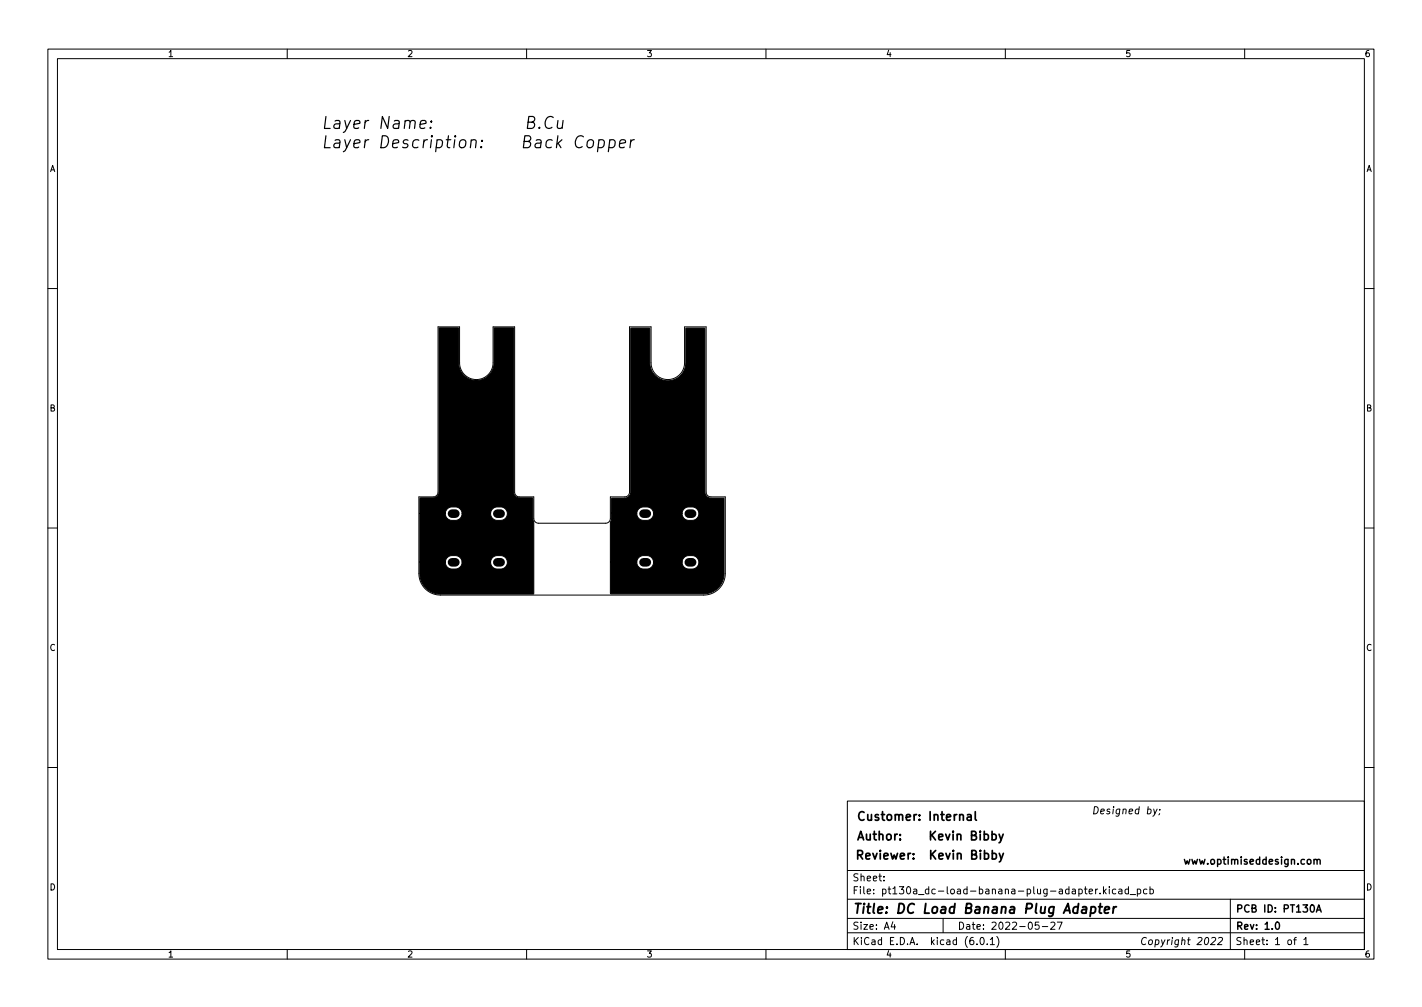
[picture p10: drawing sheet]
<svg xmlns="http://www.w3.org/2000/svg" width="297mm" height="210mm" viewBox="0 0 297 210" stroke-linecap="round" stroke-linejoin="round" font-family="sans-serif">
<defs><g id="words">
<g font-size="3.5">
<text x="67" y="26.9">Layer Name:</text>
<text x="67" y="31">Layer Description:</text>
<text x="101.4" y="31">Back Copper</text>
</g>
<text font-size="2.8" x="178" y="190.8">Title: DC Load Banana Plug Adapter</text>
<g font-size="2.5">
<text x="178.8" y="171.4">Customer: Internal</text>
<text x="178.5" y="179.5">Reviewer: Kevin Bibby</text>
<text x="178.8" y="175.5">Author:</text>
<text x="190.6" y="175.5">Kevin Bibby</text>
</g>
<g font-size="2.1">
<text x="228" y="170">Designed by;</text>
<text x="178" y="184">Sheet:</text>
<text x="247" y="180.5">www.optimiseddesign.com</text>
<text x="178" y="186.7">File: pt130a_dc-load-banana-plug-adapter.kicad_pcb</text>
<text x="258" y="190.5">PCB ID: PT130A</text>
<text x="178" y="197.3">KiCad E.D.A. kicad (6.0.1)</text>
<text x="178" y="194.1">Size: A4</text>
<text x="200" y="194.1">Date: 2022-05-27</text>
<text x="238" y="197.3">Copyright 2022</text>
<text x="258" y="194.1">Rev: 1.0</text>
<text x="258" y="197.3">Sheet: 1 of 1</text>
</g>
<g font-size="1.8">
<text x="35" y="11.9">1</text>
<text x="85" y="11.9">2</text>
<text x="135" y="11.9">3</text>
<text x="185" y="11.9">4</text>
<text x="235" y="11.9">5</text>
<text x="285" y="11.9">6</text>
<text x="10.3" y="35.9">A</text>
<text x="285.3" y="35.9">A</text>
<text x="10.3" y="85.9">B</text>
<text x="285.3" y="85.9">B</text>
<text x="10.3" y="135.9">C</text>
<text x="285.3" y="135.9">C</text>
<text x="10.3" y="185.9">D</text>
<text x="285.3" y="185.9">D</text>
<text x="35" y="199.9">1</text>
<text x="85" y="199.9">2</text>
<text x="135" y="199.9">3</text>
<text x="185" y="199.9">4</text>
<text x="235" y="199.9">5</text>
<text x="285" y="199.9">6</text>
</g>
</g></defs>
<g fill="none" stroke="#000" stroke-width=".21">
<path d="M10 10.2h277v190.1h-277zM12 12.2h273v186.1h-273zM60 10.2v2M110 10.2v2M160 10.2v2M210 10.2v2M260 10.2v2M10 60.2h2M91.5 68.2h4.5v7.5a3.5 3.5 0 0 0 3.5 3.5 3.5 3.5 0 0 0 3.5-3.5v-7.5h4.5v34.5a1 1 0 0 0 1 1h3v4.5a1 1 0 0 0 1 1h14a1 1 0 0 0 1-1v-4.5h3a1 1 0 0 0 1-1v-34.5h4.5v7.5a3.5 3.5 0 0 0 3.5 3.5 3.5 3.5 0 0 0 3.5-3.5v-7.5h4.5v34.5a1 1 0 0 0 1 1h3v16a4.5 4.5 0 0 1-4.5 4.5h-55a4.5 4.5 0 0 1-4.5-4.5v-16h3a1 1 0 0 0 1-1zM285 60.2h2M10 110.2h2M285 110.2h2"/>
<path d="M10 160.2h2M177 167.3h108v31h-108zM241 168.9l.2 1M241.7 168.9l-.7 1.4-.2 .1M242.2 169.9l-.1 .2M242.3 169v.1M285 160.2h2M60 198.3v2M110 198.3v2M160 198.3v2M177 191.8h108M177 194.8h108"/>
<path d="M177 187.8h108M177 181.8h108M184.6 183.8v.1M184.6 183v.1M186.5 192.5l-.4 1h1M186.9 193v1M197 191.8v3M204.1 197.1v.1M204.9 195.8l.2-.1a.8 .8 0 0 1 .5 .8 .8 .8 0 0 1-.5 .7 1 1 0 0 1-.2-1.4zM206.2 197.1v.1M206.9 196.2l.4-.5v1.5M206.9 197.2h.8"/>
<path d="M208.2 195.5a1.72 1.72 0 0 1 0 2.3M210 198.3v2M217 192.5h-.7l-.1 .7 .2-.1 .5 .1 .2 .2-.1 .5-.2 .1-.6-.1M217.7 193.5h1.2M219.5 192.7l.6-.2 .3 .5-1 1h1M220.9 192.5h1l-.7 1.5M227.5 186.1l.7-.1-.1-.3-.4-.1-.2 .2 .1 .8h.5M228.9 185.6v1M229.3 185.6l-.4 .3M229.8 186.5v.1M230.5 185.1v1.5M230.6 186.1l.5 .5"/>
<path d="M231.1 185.6l-.6 .6M231.7 185.1v.2M231.7 185.6v1M233.1 185.7l-.5-.1-.2 .3 .1 .7h.6M233.7 185.7h.6l.1 .9M234.4 186l-.5 .1-.3 .2 .3 .3h.5M235.7 185.7l-.4-.1-.3 .3 .1 .7h.6M235.7 185.1v1.5M236.1 186.8h1.1M237.6 185.7l.4-.1 .3 .3-.2 .7h-.5M237.6 185.6v1.5M239.6 185.7l-.5-.1-.2 .3 .1 .7h.6"/>
<path d="M240.2 185.7l.4-.1 .3 .3-.1 .7h-.6M240.2 185.1v1.5M253.1 195.9l.6-.2 .2 .2v.3l-1 1h.9M254.5 195.9l.6-.2 .2 .2 .1 .3-1.1 1h.9M257 187.8v10.5M260 198.3v2M270.2 196.2h.6M270.8 195.7l-.4 .2v1.3M272.4 196.2l.4-.5v1.5M272.4 197.2h.8"/>
</g>
<path d="M274.5 179.6l.2-.2 .4 .1v.9M275.1 179.6l.2-.2 .4 .1 .1 .9M266.6 192.6l.2-.1a.8 .8 0 0 1 .5 .8 .8 .8 0 0 1-.5 .7 .99 .99 0 0 1-.2-1.4zM275 190.4l.5-1.5 .5 1.5M275.1 190h.7" fill="none" stroke="#000" stroke-width=".3"/>
<path d="M228 189.4h.7l.2 .3-.1 .6a.66 .66 0 0 1-1 .3M228 189.3l-.3 2M229.5 189.3h.8M229.9 188.7l-.3 1.7 .1 .2 .4 .1M230.7 190l1-.2v-.4l-.6-.1-.3 .3v1h.7M232.6 189.3l-.1 1.4M233.2 189.3l-.4 .1-.2 .3" fill="none" stroke="#000" stroke-width=".4"/>
<path d="M202.1 170.2h.7l.1 1.1M202.9 170.5l-.6 .1a.35 .35 0 0 0-.3 .3 .35 .35 0 0 0 .3 .4l.6-.1M203.7 169.5v1.5l.3 .3M205.6 174.3l.5-.1 .4 .3v.5l-.2 .3h-.7M207.2 174.3l.5-.1 .4 .3v.5l-.2 .3h-.7M207.2 173.6v1.8M207.3 178.3l.5-.1 .3 .3v.5l-.1 .3h-.7M207.3 177.6v1.8M208.7 174.2l.4 1.2M208.7 178.2l.5 1.2M209.5 174.2l-.6 1.6-.2 .2M209.6 178.2l-.6 1.6-.3 .2" fill="none" stroke="#000" stroke-width=".36"/>
<g fill="none" stroke="#000" stroke-width=".25">
<path d="M89.9 26.6l.1 .1-.1 .1-.1-.1 .1-.1v.2M90.1 25.3l.1 .1-.1 .1-.1-.1 .1-.1v.2M98.4 29.4a.62 .62 0 0 1 1.1 .1l-.2 1.3M100.5 30.6l.1 .1-.1 .1-.1-.1 .1-.1v.2M110.3 25.5l1.1-.1a.58 .58 0 0 0 .3-.6 .58 .58 0 0 0-.4-.5h-.8l-.3 2.5h.9a.67 .67 0 0 0 .6-.6 .67 .67 0 0 0-.5-.7M112.7 26.6l.1 .1-.1 .1-.2-.1 .2-.1v.2M115.6 24.6a1.1 1.1 0 0 0-1.3 0 1.1 1.1 0 0 0-.4 1.1 .86 .86 0 0 0 .4 1 .86 .86 0 0 0 1-.1M116.6 25.2l-.1 1.5a.71 .71 0 0 0 .9-.1M117.6 25.2l-.2 1.6M125.1 29.3l.3-.1 .7 .1 .2 .4-.1 .7a.82 .82 0 0 1-1.3 .3M125.1 29.2l-.3 2.5M127.4 29.3l.2-.1 .7 .1 .2 .4-.1 .7a.82 .82 0 0 1-1.2 .3"/>
<path d="M127.4 29.2l-.3 2.5M129.4 30l1.2-.2v-.5l-.7-.1-.4 .3v1.2l.2 .1 .7-.1M131.8 29.2l-.2 1.6M132.5 29.2l-.5 .1-.3 .4"/>
</g>
<path d="M94.4 117.4h.7M94.4 107.2h.7M103.9 117.4h.7M103.9 107.2h.7M134.4 117.4h.7M134.4 107.2h.7M143.9 117.4h.7M143.9 107.2h.7" fill="none" stroke="#000" stroke-width="1.8"/>
<g fill="#000" stroke="#000" stroke-width=".21">
<path d="M91.7 68.5h4.1v7.2a3.7 3.7 0 0 0 3.7 3.8 3.7 3.7 0 0 0 3.7-3.8v-7.2h4l.1 34.3a1.21 1.21 0 0 0 1.2 1.2l2.7-.1 .1 .2v4.1l.2 .7v15.1h-19.5a4.3 4.3 0 0 1-4.3-4.3v-2.4h5.3l.2 .7 .4 .6 .7 .2h.9a1.39 1.39 0 0 0 1.3-1.5h6l.1 .7 .5 .6 .6 .2h.9a1.4 1.4 0 0 0 1.4-1.4 1.4 1.4 0 0 0-1.3-1.4h-.9a1.4 1.4 0 0 0-1.3 1.3h-6l-.1-.5-.5-.6-.6-.2h-.9a1.4 1.4 0 0 0-1.4 1.3h-5.3v-10.1h5.3v.2a1.41 1.41 0 0 0 1.3 1.2h.9a1.39 1.39 0 0 0 1.3-1.4h6v.2a1.41 1.41 0 0 0 1.3 1.2h.8a1.4 1.4 0 0 0 1.4-1.3 1.4 1.4 0 0 0-1.3-1.5h-.9a1.4 1.4 0 0 0-1.3 1.4h-6l-.1-.6-.5-.5-.6-.3h-.9a1.4 1.4 0 0 0-1.4 1.4h-5.3v-3.2h2.8a1.2 1.2 0 0 0 1.2-1.2zM131.8 68.6h3.9v7.1a3.8 3.8 0 0 0 3.8 3.8 3.8 3.8 0 0 0 3.7-3.8l.1-7.1 3.9-.1v34.2a1.25 1.25 0 0 0 1.3 1.3h2.6l.1 .1v15.7a4.2 4.2 0 0 1-4.2 4.2h-19.4l-.1-6.7h5.5a1.4 1.4 0 0 0 1.3 1.5h.9a1.39 1.39 0 0 0 1.3-1.5h6l.1 .7 .5 .6 .6 .2h.9a1.4 1.4 0 0 0 1.4-1.4 1.4 1.4 0 0 0-1.3-1.4h-.9a1.4 1.4 0 0 0-1.3 1.3h-6l-.1-.5-.5-.6-.6-.2h-.9a1.4 1.4 0 0 0-1.4 1.3h-5.5v-8.3l.2-.6 .1-1.2h5.2v.2a1.41 1.41 0 0 0 1.3 1.2h.9a1.39 1.39 0 0 0 1.3-1.4h6v.2a1.41 1.41 0 0 0 1.3 1.2h.8a1.4 1.4 0 0 0 1.4-1.3 1.4 1.4 0 0 0-1.3-1.5h-.9a1.4 1.4 0 0 0-1.3 1.4h-6l-.1-.6-.5-.5-.6-.3h-.9a1.4 1.4 0 0 0-1.4 1.4h-5.2v-3.1l2.7-.1a1.25 1.25 0 0 0 1.3-1.3z"/>
<circle cx="92.5" cy="69.2" r=".45"/>
<circle cx="92.5" cy="74.2" r=".45"/>
<circle cx="92.5" cy="76.7" r=".45"/>
<circle cx="92.5" cy="71.7" r=".45"/>
<circle cx="93.8" cy="79.8" r=".45"/>
<circle cx="95" cy="69.2" r=".45"/>
<circle cx="95" cy="74.2" r=".45"/>
<circle cx="95" cy="76.7" r=".45"/>
<circle cx="95" cy="71.7" r=".45"/>
<circle cx="96.7" cy="79.2" r=".45"/>
<circle cx="102.3" cy="79.2" r=".45"/>
<circle cx="104" cy="69.2" r=".45"/>
<circle cx="104" cy="74.2" r=".45"/>
<circle cx="104" cy="76.7" r=".45"/>
<circle cx="104" cy="71.7" r=".45"/>
<circle cx="105.2" cy="79.8" r=".45"/>
<circle cx="106.5" cy="74.2" r=".45"/>
<circle cx="106.5" cy="69.2" r=".45"/>
<circle cx="106.5" cy="76.7" r=".45"/>
<circle cx="106.5" cy="71.7" r=".45"/>
<circle cx="132.5" cy="74.2" r=".45"/>
<circle cx="132.5" cy="69.2" r=".45"/>
<circle cx="132.5" cy="76.7" r=".45"/>
<circle cx="132.5" cy="71.7" r=".45"/>
<circle cx="133.8" cy="79.8" r=".45"/>
<circle cx="135" cy="69.2" r=".45"/>
<circle cx="135" cy="74.2" r=".45"/>
<circle cx="135" cy="76.7" r=".45"/>
<circle cx="135" cy="71.7" r=".45"/>
<circle cx="136.7" cy="79.2" r=".45"/>
<circle cx="142.3" cy="79.2" r=".45"/>
<circle cx="144" cy="69.2" r=".45"/>
<circle cx="144" cy="74.2" r=".45"/>
<circle cx="144" cy="76.7" r=".45"/>
<circle cx="144" cy="71.7" r=".45"/>
<circle cx="145.2" cy="79.8" r=".45"/>
<circle cx="146.5" cy="74.2" r=".45"/>
<circle cx="146.5" cy="69.2" r=".45"/>
<circle cx="146.5" cy="76.7" r=".45"/>
<circle cx="146.5" cy="71.7" r=".45"/>
<circle cx="96.4" cy="82" r=".45"/>
<circle cx="99.5" cy="80.2" r=".45"/>
<circle cx="99.5" cy="82.7" r=".45"/>
<circle cx="102.6" cy="82" r=".45"/>
<circle cx="136.4" cy="82" r=".45"/>
<circle cx="139.5" cy="80.2" r=".45"/>
<circle cx="139.5" cy="82.7" r=".45"/>
<circle cx="142.6" cy="82" r=".45"/>
<circle cx="93.7" cy="109.7" r=".45"/>
<circle cx="93.8" cy="112.2" r=".45"/>
<circle cx="96.2" cy="109.7" r=".45"/>
<circle cx="96.2" cy="112.2" r=".45"/>
<circle cx="98.2" cy="105.2" r=".45"/>
<circle cx="98.2" cy="107.7" r=".45"/>
<circle cx="98.2" cy="116.7" r=".45"/>
<circle cx="98.2" cy="114.2" r=".45"/>
<circle cx="99.5" cy="111" r="1.65"/>
<circle cx="100.7" cy="105.2" r=".45"/>
<circle cx="100.7" cy="107.7" r=".45"/>
<circle cx="100.7" cy="116.7" r=".45"/>
<circle cx="100.8" cy="114.2" r=".45"/>
<circle cx="102.7" cy="109.7" r=".45"/>
<circle cx="102.8" cy="112.2" r=".45"/>
<circle cx="105.2" cy="109.7" r=".45"/>
<circle cx="105.2" cy="112.2" r=".45"/>
<circle cx="133.7" cy="109.7" r=".45"/>
<circle cx="133.7" cy="112.2" r=".45"/>
<circle cx="136.3" cy="109.7" r=".45"/>
<circle cx="136.3" cy="112.2" r=".45"/>
<circle cx="138.3" cy="105.2" r=".45"/>
<circle cx="138.3" cy="107.7" r=".45"/>
<circle cx="138.3" cy="116.7" r=".45"/>
<circle cx="138.3" cy="114.2" r=".45"/>
<circle cx="139.5" cy="111" r="1.65"/>
<circle cx="140.7" cy="105.2" r=".45"/>
<circle cx="140.7" cy="107.7" r=".45"/>
<circle cx="140.7" cy="116.7" r=".45"/>
<circle cx="140.7" cy="114.2" r=".45"/>
<circle cx="142.7" cy="109.7" r=".45"/>
<circle cx="142.7" cy="112.2" r=".45"/>
<circle cx="145.2" cy="109.7" r=".45"/>
<circle cx="145.3" cy="112.2" r=".45"/>
</g>
<use href="#words"/>
</svg>
